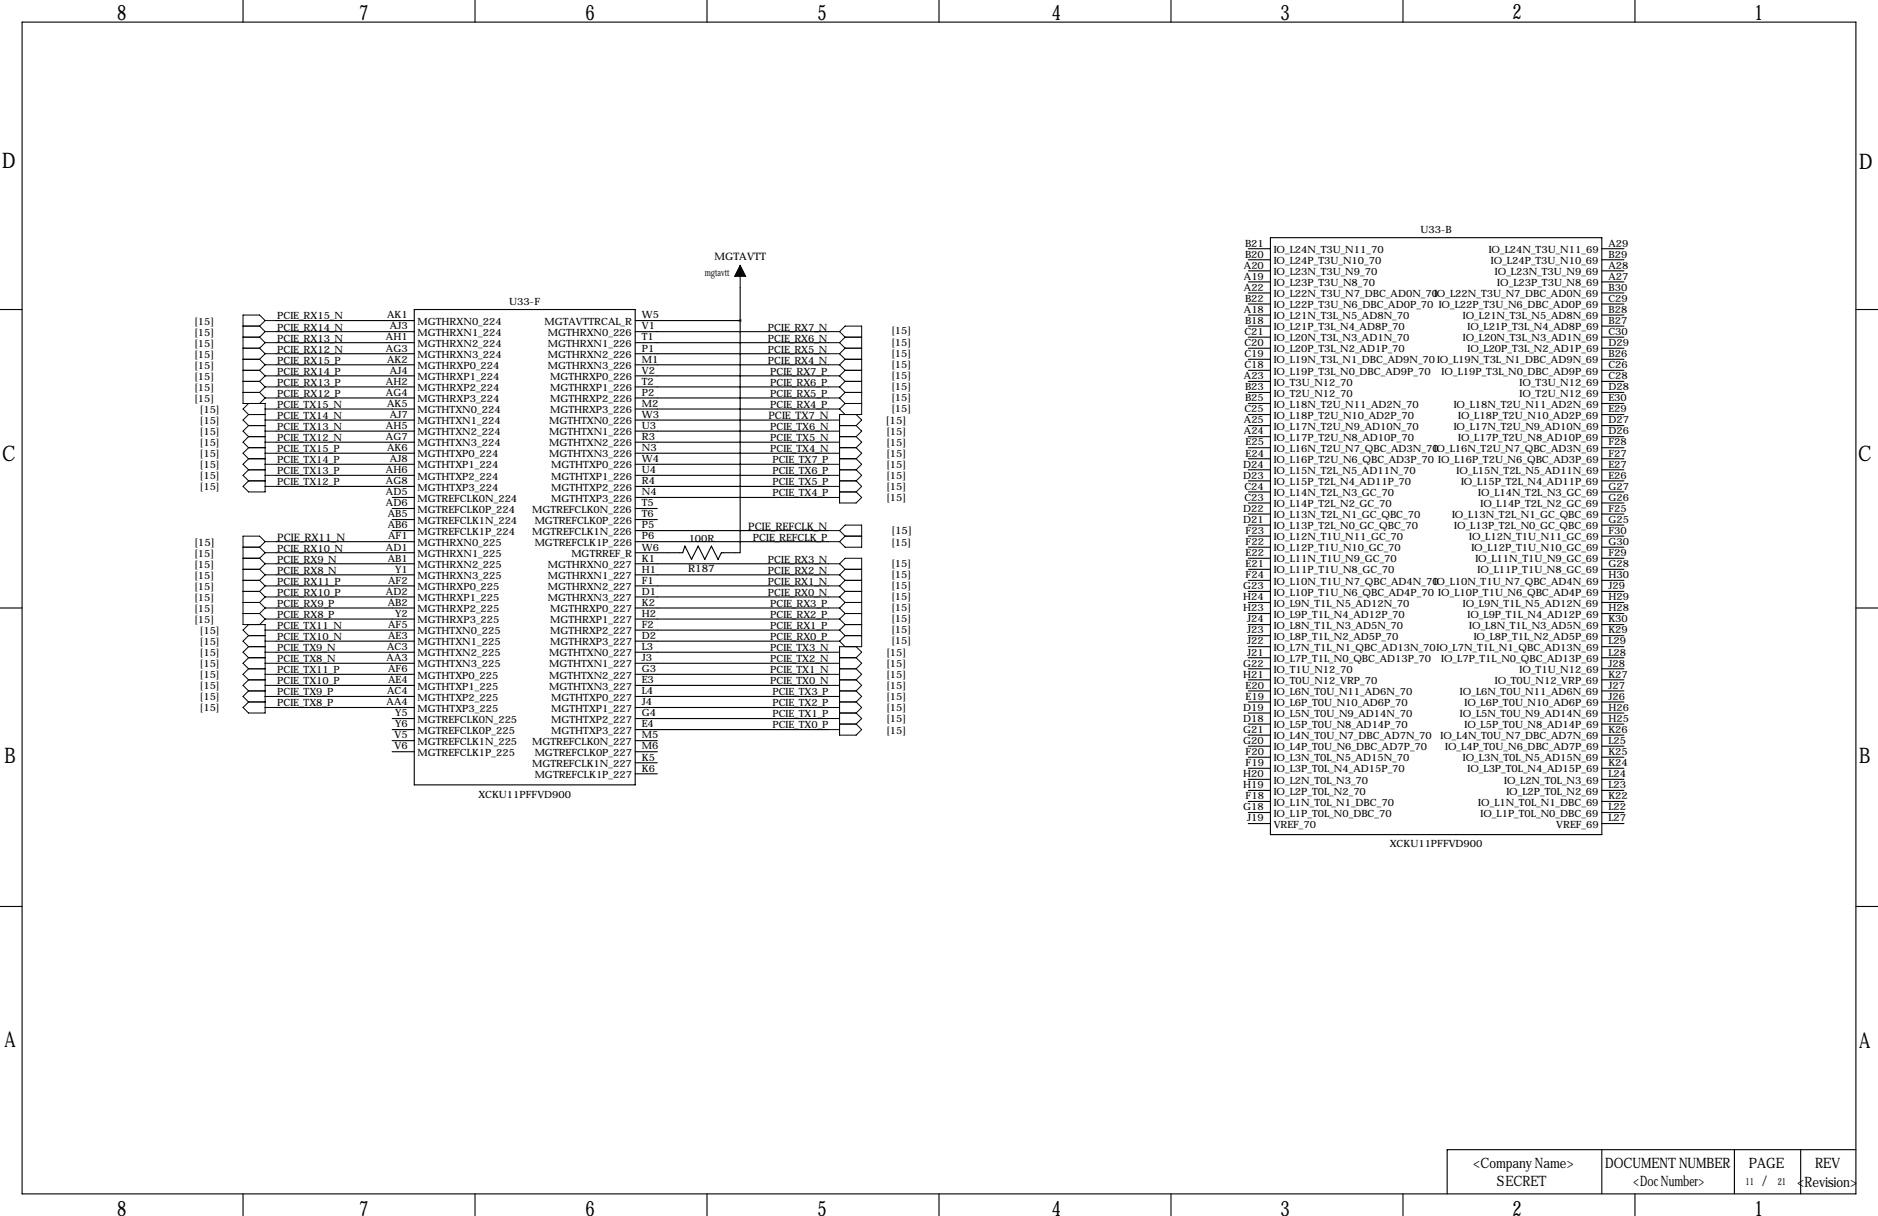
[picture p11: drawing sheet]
<svg xmlns="http://www.w3.org/2000/svg" width="432mm" height="279mm" viewBox="0 0 432 279" stroke-linecap="round" stroke-linejoin="round" font-family="sans-serif">
<defs><g id="words">
<g font-size="4.9">
<text x="26.9" y="4.6">8</text>
<text x="82.5" y="4.6">7</text>
<text x="134.6" y="4.6">6</text>
<text x="188" y="4.6">5</text>
<text x="241.8" y="4.6">4</text>
<text x="294.4" y="4.6">3</text>
<text x="347.7" y="4.3">2</text>
<text x="403.4" y="4.6">1</text>
<text x=".5" y="38.6">D</text>
<text x="427.5" y="38.9">D</text>
<text x=".5" y="105.9">C</text>
<text x="427.2" y="105.9">C</text>
<text x="1" y="175.3">B</text>
<text x="427.5" y="175.3">B</text>
<text x="1" y="240.5">A</text>
<text x="427.5" y="240.8">A</text>
<text x="26.9" y="279.3">8</text>
<text x="82.5" y="279.3">7</text>
<text x="134.6" y="279.3">6</text>
<text x="188" y="279.3">5</text>
<text x="241.8" y="279.3">4</text>
<text x="294.4" y="279.3">3</text>
<text x="347.7" y="279.3">2</text>
<text x="403.4" y="279.3">1</text>
</g>
<g font-size="3.3">
<text x="338.7" y="268.3">&lt;Company Name&gt;</text>
<text x="369.1" y="268.5">DOCUMENT NUMBER</text>
<text x="402.1" y="268.5">PAGE</text>
<text x="417.3" y="268.5">REV</text>
<text x="344.2" y="272.5">SECRET</text>
<text x="375.5" y="272.5">&lt;Doc Number&gt;</text>
<text x="405.1" y="272.5">/</text>
<text x="413.2" y="272.6">&lt;Revision&gt;</text>
</g>
<g font-size="2.4">
<text x="164.3" y="59.7">MGTAVTT</text>
<text x="176.7" y="96.3">PCIE_TX7_N</text>
<text x="203.7" y="97.5">[15]</text>
<text x="44.7" y="125.4">[15]</text>
<text x="63.8" y="124.2">PCIE_RX11_N</text>
<text x="172.1" y="121.7">PCIE_REFCLK_N</text>
<text x="205" y="122.6">[15]</text>
<text x="158.2" y="131.5">R187</text>
</g>
<g font-size="2.3">
<text x="326.6" y="53.6">U33-B</text>
<text x="286.3" y="56.6">B21</text>
<text x="286.3" y="59.2">B20</text>
<text x="292.9" y="58.1">IO_L24N_T3U_N11_70</text>
<text x="342.3" y="58.1">IO_L24N_T3U_N11_69</text>
<text x="369.8" y="56.6">A29</text>
<text x="369.8" y="59.2">B29</text>
<text x="162.1" y="63.5">mgtavtt</text>
<text x="286" y="61.7">A20</text>
<text x="286" y="64.3">A19</text>
<text x="292.9" y="60.6">IO_L24P_T3U_N10_70</text>
<text x="292.9" y="63.2">IO_L23N_T3U_N9_70</text>
<text x="292.9" y="65.7">IO_L23P_T3U_N8_70</text>
<text x="342.8" y="60.6">IO_L24P_T3U_N10_69</text>
<text x="343.7" y="63.2">IO_L23N_T3U_N9_69</text>
<text x="344.3" y="65.7">IO_L23P_T3U_N8_69</text>
<text x="369.8" y="61.7">A28</text>
<text x="369.8" y="64.3">A27</text>
<text x="117.1" y="70.1">U33-F</text>
<text x="286" y="66.8">A22</text>
<text x="286" y="71.9">A18</text>
<text x="286.3" y="69.3">B22</text>
<text x="292.9" y="68.3">IO_L22N_T3U_N7_DBC_AD0N_70IO_L22N_T3U_N7_DBC_AD0N_69</text>
<text x="292.9" y="70.8">IO_L22P_T3U_N6_DBC_AD0P_70 IO_L22P_T3U_N6_DBC_AD0P_69</text>
<text x="369.8" y="66.8">B30</text>
<text x="369.8" y="69.3">C29</text>
<text x="369.8" y="71.9">B28</text>
<text x="44.7" y="74.6">[15]</text>
<text x="44.7" y="77.1">[15]</text>
<text x="63.8" y="73.4">PCIE_RX15_N</text>
<text x="63.8" y="75.9">PCIE_RX14_N</text>
<text x="89" y="73.2">AK1</text>
<text x="89.7" y="75.7">AJ3</text>
<text x="96" y="74.6">MGTHRXN0_224</text>
<text x="96" y="77.2">MGTHRXN1_224</text>
<text x="125.2" y="74.6">MGTAVTTRCAL_R</text>
<text x="125.9" y="77.2">MGTHRXN0_226</text>
<text x="147.6" y="73.2">W5</text>
<text x="147.6" y="75.7">V1</text>
<text x="176.6" y="75.9">PCIE_RX7_N</text>
<text x="205" y="76.8">[15]</text>
<text x="286.1" y="77">C21</text>
<text x="286.3" y="74.4">B18</text>
<text x="292.9" y="73.3">IO_L21N_T3L_N5_AD8N_70</text>
<text x="292.9" y="75.9">IO_L21P_T3L_N4_AD8P_70</text>
<text x="336.3" y="73.3">IO_L21N_T3L_N5_AD8N_69</text>
<text x="337.4" y="75.9">IO_L21P_T3L_N4_AD8P_69</text>
<text x="369.8" y="74.4">B27</text>
<text x="369.8" y="77">C30</text>
<text x="44.7" y="79.6">[15]</text>
<text x="44.7" y="82.2">[15]</text>
<text x="63.8" y="78.5">PCIE_RX13_N</text>
<text x="63.8" y="81">PCIE_RX12_N</text>
<text x="63.8" y="83.6">PCIE_RX15_P</text>
<text x="88.7" y="78.2">AH1</text>
<text x="88.7" y="80.8">AG3</text>
<text x="89" y="83.3">AK2</text>
<text x="96" y="79.7">MGTHRXN2_224</text>
<text x="96" y="82.2">MGTHRXN3_224</text>
<text x="125.9" y="79.7">MGTHRXN1_226</text>
<text x="125.9" y="82.2">MGTHRXN2_226</text>
<text x="147.6" y="78.2">T1</text>
<text x="147.6" y="80.8">P1</text>
<text x="147.6" y="83.3">M1</text>
<text x="176.6" y="78.5">PCIE_RX6_N</text>
<text x="176.6" y="81">PCIE_RX5_N</text>
<text x="176.6" y="83.6">PCIE_RX4_N</text>
<text x="205" y="79.4">[15]</text>
<text x="205" y="81.9">[15]</text>
<text x="286.1" y="79.5">C20</text>
<text x="286.1" y="82">C19</text>
<text x="292.9" y="78.4">IO_L20N_T3L_N3_AD1N_70</text>
<text x="292.9" y="81">IO_L20P_T3L_N2_AD1P_70</text>
<text x="292.9" y="83.5">IO_L19N_T3L_N1_DBC_AD9N_70IO_L19N_T3L_N1_DBC_AD9N_69</text>
<text x="336.3" y="78.4">IO_L20N_T3L_N3_AD1N_69</text>
<text x="337.4" y="81">IO_L20P_T3L_N2_AD1P_69</text>
<text x="369.8" y="79.5">D29</text>
<text x="369.8" y="82">B26</text>
<text x="44.7" y="84.7">[15]</text>
<text x="44.7" y="87.3">[15]</text>
<text x="44.7" y="89.8">[15]</text>
<text x="63.8" y="86.1">PCIE_RX14_P</text>
<text x="63.8" y="88.6">PCIE_RX13_P</text>
<text x="88.7" y="88.4">AH2</text>
<text x="89.7" y="85.9">AJ4</text>
<text x="96" y="84.8">MGTHRXP0_224</text>
<text x="96" y="87.3">MGTHRXP1_224</text>
<text x="96" y="89.9">MGTHRXP2_224</text>
<text x="125.9" y="84.8">MGTHRXN3_226</text>
<text x="126.5" y="87.3">MGTHRXP0_226</text>
<text x="126.5" y="89.9">MGTHRXP1_226</text>
<text x="147.6" y="85.9">V2</text>
<text x="147.6" y="88.4">T2</text>
<text x="177.1" y="86.1">PCIE_RX7_P</text>
<text x="177.1" y="88.6">PCIE_RX6_P</text>
<text x="205" y="84.5">[15]</text>
<text x="205" y="87">[15]</text>
<text x="205" y="89.5">[15]</text>
<text x="286" y="87.1">A23</text>
<text x="286.1" y="84.6">C18</text>
<text x="286.3" y="89.7">B23</text>
<text x="292.9" y="86">IO_L19P_T3L_N0_DBC_AD9P_70</text>
<text x="292.9" y="88.6">IO_T3U_N12_70</text>
<text x="331.5" y="86">IO_L19P_T3L_N0_DBC_AD9P_69</text>
<text x="349.4" y="88.6">IO_T3U_N12_69</text>
<text x="369.8" y="84.6">C26</text>
<text x="369.8" y="87.1">C28</text>
<text x="369.8" y="89.7">D28</text>
<text x="44.7" y="92.3">[15]</text>
<text x="46" y="94.9">[15]</text>
<text x="63.8" y="93.7">PCIE_TX15_N</text>
<text x="63.8" y="91.2">PCIE_RX12_P</text>
<text x="88.7" y="90.9">AG4</text>
<text x="89" y="93.5">AK5</text>
<text x="96" y="92.4">MGTHRXP3_224</text>
<text x="96" y="94.9">MGTHTXN0_224</text>
<text x="126.5" y="92.4">MGTHRXP2_226</text>
<text x="126.5" y="94.9">MGTHRXP3_226</text>
<text x="147.6" y="90.9">P2</text>
<text x="147.6" y="93.5">M2</text>
<text x="177.1" y="91.2">PCIE_RX5_P</text>
<text x="177.1" y="93.7">PCIE_RX4_P</text>
<text x="205" y="92.1">[15]</text>
<text x="205" y="94.6">[15]</text>
<text x="286.1" y="94.7">C25</text>
<text x="286.3" y="92.2">B25</text>
<text x="292.9" y="91.1">IO_T2U_N12_70</text>
<text x="292.9" y="93.7">IO_L18N_T2U_N11_AD2N_70</text>
<text x="334.3" y="93.7">IO_L18N_T2U_N11_AD2N_69</text>
<text x="349.4" y="91.1">IO_T2U_N12_69</text>
<text x="369.8" y="92.2">E30</text>
<text x="369.8" y="94.7">E29</text>
<text x="46" y="97.4">[15]</text>
<text x="46" y="100">[15]</text>
<text x="63.8" y="96.3">PCIE_TX14_N</text>
<text x="63.8" y="98.8">PCIE_TX13_N</text>
<text x="63.8" y="101.3">PCIE_TX12_N</text>
<text x="88.7" y="98.6">AH5</text>
<text x="88.7" y="101.1">AG7</text>
<text x="89.7" y="96">AJ7</text>
<text x="96" y="97.5">MGTHTXN1_224</text>
<text x="96" y="100">MGTHTXN2_224</text>
<text x="126.2" y="97.5">MGTHTXN0_226</text>
<text x="126.2" y="100">MGTHTXN1_226</text>
<text x="147.6" y="96">W3</text>
<text x="147.6" y="98.6">U3</text>
<text x="147.6" y="101.1">R3</text>
<text x="177.1" y="98.8">PCIE_TX6_N</text>
<text x="177.1" y="101.3">PCIE_TX5_N</text>
<text x="203.8" y="100">[15]</text>
<text x="286" y="97.3">A25</text>
<text x="286" y="99.8">A24</text>
<text x="292.9" y="96.2">IO_L18P_T2U_N10_AD2P_70</text>
<text x="292.9" y="98.7">IO_L17N_T2U_N9_AD10N_70</text>
<text x="292.9" y="101.3">IO_L17P_T2U_N8_AD10P_70</text>
<text x="334.3" y="98.7">IO_L17N_T2U_N9_AD10N_69</text>
<text x="335.3" y="96.2">IO_L18P_T2U_N10_AD2P_69</text>
<text x="335.3" y="101.3">IO_L17P_T2U_N8_AD10P_69</text>
<text x="369.8" y="97.3">D27</text>
<text x="369.8" y="99.8">D26</text>
<text x="46" y="102.5">[15]</text>
<text x="46" y="105">[15]</text>
<text x="46" y="107.6">[15]</text>
<text x="63.8" y="103.9">PCIE_TX15_P</text>
<text x="63.8" y="106.4">PCIE_TX14_P</text>
<text x="89" y="103.6">AK6</text>
<text x="89.7" y="106.2">AJ8</text>
<text x="96" y="102.6">MGTHTXN3_224</text>
<text x="96" y="105.1">MGTHTXP0_224</text>
<text x="96" y="107.6">MGTHTXP1_224</text>
<text x="126.2" y="102.6">MGTHTXN2_226</text>
<text x="126.2" y="105.1">MGTHTXN3_226</text>
<text x="126.7" y="107.6">MGTHTXP0_226</text>
<text x="147.6" y="103.6">N3</text>
<text x="147.6" y="106.2">W4</text>
<text x="177.1" y="103.9">PCIE_TX4_N</text>
<text x="177.6" y="106.4">PCIE_TX7_P</text>
<text x="203.8" y="102.5">[15]</text>
<text x="203.8" y="105">[15]</text>
<text x="203.8" y="107.6">[15]</text>
<text x="285.9" y="107.4">D24</text>
<text x="286.4" y="102.4">E25</text>
<text x="286.4" y="104.9">E24</text>
<text x="292.9" y="103.8">IO_L16N_T2U_N7_QBC_AD3N_70</text>
<text x="292.9" y="106.4">IO_L16P_T2U_N6_QBC_AD3P_70 IO_L16P_T2U_N6_QBC_AD3P_69</text>
<text x="329.6" y="103.8">IO_L16N_T2U_N7_QBC_AD3N_69</text>
<text x="369.8" y="102.4">F28</text>
<text x="369.8" y="104.9">F27</text>
<text x="369.8" y="107.4">E27</text>
<text x="46" y="110.1">[15]</text>
<text x="46" y="112.7">[15]</text>
<text x="63.8" y="109">PCIE_TX13_P</text>
<text x="63.8" y="111.5">PCIE_TX12_P</text>
<text x="88.7" y="108.7">AH6</text>
<text x="88.7" y="111.3">AG8</text>
<text x="88.7" y="113.8">AD5</text>
<text x="96" y="110.2">MGTHTXP2_224</text>
<text x="96" y="112.7">MGTHTXP3_224</text>
<text x="126.7" y="110.2">MGTHTXP1_226</text>
<text x="126.7" y="112.7">MGTHTXP2_226</text>
<text x="147.6" y="108.7">U4</text>
<text x="147.6" y="111.3">R4</text>
<text x="147.6" y="113.8">N4</text>
<text x="177.6" y="109">PCIE_TX6_P</text>
<text x="177.6" y="111.5">PCIE_TX5_P</text>
<text x="203.8" y="110.1">[15]</text>
<text x="203.8" y="112.7">[15]</text>
<text x="285.9" y="110">D23</text>
<text x="286.1" y="112.5">C24</text>
<text x="292.9" y="108.9">IO_L15N_T2L_N5_AD11N_70</text>
<text x="292.9" y="111.4">IO_L15P_T2L_N4_AD11P_70</text>
<text x="292.9" y="114">IO_L14N_T2L_N3_GC_70</text>
<text x="334.9" y="108.9">IO_L15N_T2L_N5_AD11N_69</text>
<text x="335.9" y="111.4">IO_L15P_T2L_N4_AD11P_69</text>
<text x="339.9" y="114">IO_L14N_T2L_N3_GC_69</text>
<text x="369.8" y="110">E26</text>
<text x="369.8" y="112.5">G27</text>
<text x="88.7" y="116.3">AD6</text>
<text x="89.2" y="118.9">AB5</text>
<text x="96" y="115.3">MGTREFCLK0N_224</text>
<text x="96" y="117.8">MGTREFCLK0P_224</text>
<text x="122.4" y="117.8">MGTREFCLK0N_226</text>
<text x="126.7" y="115.3">MGTHTXP3_226</text>
<text x="147.6" y="116.3">T5</text>
<text x="147.6" y="118.9">T6</text>
<text x="177.6" y="114">PCIE_TX4_P</text>
<text x="203.8" y="115.2">[15]</text>
<text x="285.9" y="117.6">D22</text>
<text x="286.1" y="115.1">C23</text>
<text x="292.9" y="116.5">IO_L14P_T2L_N2_GC_70</text>
<text x="292.9" y="119.1">IO_L13N_T2L_N1_GC_QBC_70</text>
<text x="333.9" y="119.1">IO_L13N_T2L_N1_GC_QBC_69</text>
<text x="340.4" y="116.5">IO_L14P_T2L_N2_GC_69</text>
<text x="369.8" y="115.1">G26</text>
<text x="369.8" y="117.6">F25</text>
<text x="89.2" y="121.4">AB6</text>
<text x="89.3" y="124">AF1</text>
<text x="96" y="120.3">MGTREFCLK1N_224</text>
<text x="96" y="122.9">MGTREFCLK1P_224</text>
<text x="96" y="125.4">MGTHRXN0_225</text>
<text x="122.4" y="122.9">MGTREFCLK1N_226</text>
<text x="122.9" y="120.3">MGTREFCLK0P_226</text>
<text x="122.9" y="125.4">MGTREFCLK1P_226</text>
<text x="147.6" y="121.4">P5</text>
<text x="147.6" y="124">P6</text>
<text x="158.3" y="124.5">100R</text>
<text x="173.1" y="124.2">PCIE_REFCLK_P</text>
<text x="205" y="125.4">[15]</text>
<text x="285.9" y="120.1">D21</text>
<text x="286.4" y="122.7">F23</text>
<text x="286.4" y="125.2">F22</text>
<text x="292.9" y="121.6">IO_L13P_T2L_N0_GC_QBC_70</text>
<text x="292.9" y="124.1">IO_L12N_T1U_N11_GC_70</text>
<text x="334.4" y="121.6">IO_L13P_T2L_N0_GC_QBC_69</text>
<text x="337.8" y="124.1">IO_L12N_T1U_N11_GC_69</text>
<text x="369.8" y="120.1">G25</text>
<text x="369.8" y="122.7">F30</text>
<text x="369.8" y="125.2">G30</text>
<text x="44.7" y="127.9">[15]</text>
<text x="44.7" y="130.4">[15]</text>
<text x="63.8" y="126.7">PCIE_RX10_N</text>
<text x="63.8" y="129.3">PCIE_RX9_N</text>
<text x="63.8" y="131.8">PCIE_RX8_N</text>
<text x="88.7" y="126.5">AD1</text>
<text x="89.2" y="129">AB1</text>
<text x="90.8" y="131.6">Y1</text>
<text x="96" y="128">MGTHRXN1_225</text>
<text x="96" y="130.5">MGTHRXN2_225</text>
<text x="125.9" y="130.5">MGTHRXN0_227</text>
<text x="131.4" y="128">MGTRREF_R</text>
<text x="147.6" y="126.5">W6</text>
<text x="147.6" y="129">K1</text>
<text x="147.6" y="131.6">H1</text>
<text x="176.6" y="129.3">PCIE_RX3_N</text>
<text x="176.6" y="131.8">PCIE_RX2_N</text>
<text x="205" y="130.2">[15]</text>
<text x="286.4" y="127.8">E22</text>
<text x="286.4" y="130.3">E21</text>
<text x="292.9" y="126.7">IO_L12P_T1U_N10_GC_70</text>
<text x="292.9" y="129.2">IO_L11N_T1U_N9_GC_70</text>
<text x="292.9" y="131.8">IO_L11P_T1U_N8_GC_70</text>
<text x="338.3" y="126.7">IO_L12P_T1U_N10_GC_69</text>
<text x="339.2" y="129.2">IO_L11N_T1U_N9_GC_69</text>
<text x="339.8" y="131.8">IO_L11P_T1U_N8_GC_69</text>
<text x="369.8" y="127.8">F29</text>
<text x="369.8" y="130.3">G28</text>
<text x="44.7" y="133">[15]</text>
<text x="44.7" y="135.5">[15]</text>
<text x="63.8" y="134.4">PCIE_RX11_P</text>
<text x="63.8" y="136.9">PCIE_RX10_P</text>
<text x="88.7" y="136.7">AD2</text>
<text x="89.3" y="134.1">AF2</text>
<text x="96" y="133">MGTHRXN3_225</text>
<text x="96" y="135.6">MGTHRXP0_225</text>
<text x="125.9" y="133">MGTHRXN1_227</text>
<text x="125.9" y="135.6">MGTHRXN2_227</text>
<text x="147.6" y="134.1">F1</text>
<text x="147.6" y="136.7">D1</text>
<text x="176.6" y="134.4">PCIE_RX1_N</text>
<text x="176.6" y="136.9">PCIE_RX0_N</text>
<text x="205" y="132.7">[15]</text>
<text x="205" y="135.3">[15]</text>
<text x="205" y="137.8">[15]</text>
<text x="285.9" y="135.4">G23</text>
<text x="285.9" y="137.9">H24</text>
<text x="286.4" y="132.8">F24</text>
<text x="292.9" y="134.3">IO_L10N_T1U_N7_QBC_AD4N_70</text>
<text x="292.9" y="136.8">IO_L10P_T1U_N6_QBC_AD4P_70 IO_L10P_T1U_N6_QBC_AD4P_69</text>
<text x="329.6" y="134.3">IO_L10N_T1U_N7_QBC_AD4N_69</text>
<text x="369.8" y="132.8">H30</text>
<text x="369.8" y="135.4">J29</text>
<text x="369.8" y="137.9">H29</text>
<text x="44.7" y="138.1">[15]</text>
<text x="44.7" y="140.6">[15]</text>
<text x="44.7" y="143.1">[15]</text>
<text x="63.8" y="139.4">PCIE_RX9_P</text>
<text x="63.8" y="142">PCIE_RX8_P</text>
<text x="89.2" y="139.2">AB2</text>
<text x="90.8" y="141.7">Y2</text>
<text x="96" y="138.1">MGTHRXP1_225</text>
<text x="96" y="140.7">MGTHRXP2_225</text>
<text x="96" y="143.2">MGTHRXP3_225</text>
<text x="125.9" y="138.1">MGTHRXN3_227</text>
<text x="126.5" y="140.7">MGTHRXP0_227</text>
<text x="126.5" y="143.2">MGTHRXP1_227</text>
<text x="147.6" y="139.2">K2</text>
<text x="147.6" y="141.7">H2</text>
<text x="177.1" y="139.4">PCIE_RX3_P</text>
<text x="177.1" y="142">PCIE_RX2_P</text>
<text x="205" y="140.3">[15]</text>
<text x="205" y="142.9">[15]</text>
<text x="285.9" y="140.5">H23</text>
<text x="286.8" y="143">J24</text>
<text x="292.9" y="139.4">IO_L9N_T1L_N5_AD12N_70</text>
<text x="292.9" y="141.9">IO_L9P_T1L_N4_AD12P_70</text>
<text x="336.3" y="139.4">IO_L9N_T1L_N5_AD12N_69</text>
<text x="337.4" y="141.9">IO_L9P_T1L_N4_AD12P_69</text>
<text x="369.8" y="140.5">H28</text>
<text x="369.8" y="143">K30</text>
<text x="46" y="145.7">[15]</text>
<text x="46" y="148.2">[15]</text>
<text x="63.8" y="144.5">PCIE_TX11_N</text>
<text x="63.8" y="147.1">PCIE_TX10_N</text>
<text x="63.8" y="149.6">PCIE_TX9_N</text>
<text x="89" y="149.4">AC3</text>
<text x="89.3" y="144.3">AF5</text>
<text x="89.3" y="146.8">AE3</text>
<text x="96" y="145.7">MGTHTXN0_225</text>
<text x="96" y="148.3">MGTHTXN1_225</text>
<text x="126.5" y="145.7">MGTHRXP2_227</text>
<text x="126.5" y="148.3">MGTHRXP3_227</text>
<text x="147.6" y="144.3">F2</text>
<text x="147.6" y="146.8">D2</text>
<text x="147.6" y="149.4">L3</text>
<text x="177.1" y="144.5">PCIE_RX1_P</text>
<text x="177.1" y="147.1">PCIE_RX0_P</text>
<text x="177.1" y="149.6">PCIE_TX3_N</text>
<text x="205" y="145.4">[15]</text>
<text x="205" y="148">[15]</text>
<text x="286.8" y="145.5">J23</text>
<text x="286.8" y="148.1">J22</text>
<text x="292.9" y="144.5">IO_L8N_T1L_N3_AD5N_70</text>
<text x="292.9" y="147">IO_L8P_T1L_N2_AD5P_70</text>
<text x="292.9" y="149.5">IO_L7N_T1L_N1_QBC_AD13N_70IO_L7N_T1L_N1_QBC_AD13N_69</text>
<text x="337.8" y="144.5">IO_L8N_T1L_N3_AD5N_69</text>
<text x="338.8" y="147">IO_L8P_T1L_N2_AD5P_69</text>
<text x="369.8" y="145.5">K29</text>
<text x="369.8" y="148.1">L29</text>
<text x="46" y="150.8">[15]</text>
<text x="46" y="153.3">[15]</text>
<text x="46" y="155.8">[15]</text>
<text x="63.8" y="152.1">PCIE_TX8_N</text>
<text x="63.8" y="154.7">PCIE_TX11_P</text>
<text x="88.9" y="151.9">AA3</text>
<text x="89.3" y="154.4">AF6</text>
<text x="96" y="150.8">MGTHTXN2_225</text>
<text x="96" y="153.4">MGTHTXN3_225</text>
<text x="96" y="155.9">MGTHTXP0_225</text>
<text x="126.2" y="150.8">MGTHTXN0_227</text>
<text x="126.2" y="153.4">MGTHTXN1_227</text>
<text x="126.2" y="155.9">MGTHTXN2_227</text>
<text x="147.6" y="151.9">J3</text>
<text x="147.6" y="154.4">G3</text>
<text x="177.1" y="152.1">PCIE_TX2_N</text>
<text x="177.1" y="154.7">PCIE_TX1_N</text>
<text x="203.8" y="150.8">[15]</text>
<text x="203.8" y="153.3">[15]</text>
<text x="203.8" y="155.8">[15]</text>
<text x="285.9" y="153.2">G22</text>
<text x="285.9" y="155.7">H21</text>
<text x="286.8" y="150.6">J21</text>
<text x="292.9" y="152.1">IO_L7P_T1L_N0_QBC_AD13P_70</text>
<text x="292.9" y="154.6">IO_T1U_N12_70</text>
<text x="331.4" y="152.1">IO_L7P_T1L_N0_QBC_AD13P_69</text>
<text x="349.4" y="154.6">IO_T1U_N12_69</text>
<text x="369.8" y="150.6">L28</text>
<text x="369.8" y="153.2">J28</text>
<text x="369.8" y="155.7">K27</text>
<text x="46" y="158.4">[15]</text>
<text x="46" y="160.9">[15]</text>
<text x="63.8" y="157.2">PCIE_TX10_P</text>
<text x="63.8" y="159.8">PCIE_TX9_P</text>
<text x="89" y="159.5">AC4</text>
<text x="89.3" y="157">AE4</text>
<text x="96" y="158.4">MGTHTXP1_225</text>
<text x="96" y="161">MGTHTXP2_225</text>
<text x="126.2" y="158.4">MGTHTXN3_227</text>
<text x="126.7" y="161">MGTHTXP0_227</text>
<text x="147.6" y="157">E3</text>
<text x="147.6" y="159.5">L4</text>
<text x="177.1" y="157.2">PCIE_TX0_N</text>
<text x="177.6" y="159.8">PCIE_TX3_P</text>
<text x="203.8" y="158.4">[15]</text>
<text x="203.8" y="160.9">[15]</text>
<text x="286.4" y="158.2">E20</text>
<text x="286.4" y="160.8">E19</text>
<text x="292.9" y="157.2">IO_T0U_N12_VRP_70</text>
<text x="292.9" y="159.7">IO_L6N_T0U_N11_AD6N_70</text>
<text x="335.7" y="159.7">IO_L6N_T0U_N11_AD6N_69</text>
<text x="343.7" y="157.2">IO_T0U_N12_VRP_69</text>
<text x="369.8" y="158.2">J27</text>
<text x="369.8" y="160.8">J26</text>
<text x="46" y="163.5">[15]</text>
<text x="63.8" y="162.3">PCIE_TX8_P</text>
<text x="88.9" y="162.1">AA4</text>
<text x="90.8" y="164.6">Y5</text>
<text x="90.8" y="167.1">Y6</text>
<text x="96" y="163.5">MGTHTXP3_225</text>
<text x="96" y="166.1">MGTREFCLK0N_225</text>
<text x="126.7" y="163.5">MGTHTXP1_227</text>
<text x="126.7" y="166.1">MGTHTXP2_227</text>
<text x="147.6" y="162.1">J4</text>
<text x="147.6" y="164.6">G4</text>
<text x="147.6" y="167.1">E4</text>
<text x="177.6" y="162.3">PCIE_TX2_P</text>
<text x="177.6" y="164.8">PCIE_TX1_P</text>
<text x="177.6" y="167.4">PCIE_TX0_P</text>
<text x="203.8" y="163.5">[15]</text>
<text x="203.8" y="166">[15]</text>
<text x="285.9" y="163.3">D19</text>
<text x="285.9" y="165.9">D18</text>
<text x="292.9" y="162.2">IO_L6P_T0U_N10_AD6P_70</text>
<text x="292.9" y="164.8">IO_L5N_T0U_N9_AD14N_70</text>
<text x="292.9" y="167.3">IO_L5P_T0U_N8_AD14P_70</text>
<text x="335.7" y="164.8">IO_L5N_T0U_N9_AD14N_69</text>
<text x="336.8" y="162.2">IO_L6P_T0U_N10_AD6P_69</text>
<text x="336.8" y="167.3">IO_L5P_T0U_N8_AD14P_69</text>
<text x="369.8" y="163.3">H26</text>
<text x="369.8" y="165.9">H25</text>
<text x="90.7" y="169.7">V5</text>
<text x="90.7" y="172.2">V6</text>
<text x="96" y="168.6">MGTREFCLK0P_225</text>
<text x="96" y="171.1">MGTREFCLK1N_225</text>
<text x="96" y="173.7">MGTREFCLK1P_225</text>
<text x="122.4" y="171.1">MGTREFCLK0N_227</text>
<text x="122.9" y="173.7">MGTREFCLK0P_227</text>
<text x="126.7" y="168.6">MGTHTXP3_227</text>
<text x="147.6" y="169.7">M5</text>
<text x="147.6" y="172.2">M6</text>
<text x="203.8" y="168.5">[15]</text>
<text x="285.9" y="168.4">G21</text>
<text x="285.9" y="170.9">G20</text>
<text x="286.4" y="173.5">F20</text>
<text x="292.9" y="169.9">IO_L4N_T0U_N7_DBC_AD7N_70</text>
<text x="292.9" y="172.4">IO_L4P_T0U_N6_DBC_AD7P_70</text>
<text x="331.2" y="169.9">IO_L4N_T0U_N7_DBC_AD7N_69</text>
<text x="332.3" y="172.4">IO_L4P_T0U_N6_DBC_AD7P_69</text>
<text x="369.8" y="168.4">K26</text>
<text x="369.8" y="170.9">L25</text>
<text x="369.8" y="173.5">K25</text>
<text x="122.4" y="176.2">MGTREFCLK1N_227</text>
<text x="122.9" y="178.8">MGTREFCLK1P_227</text>
<text x="147.6" y="174.8">K5</text>
<text x="147.6" y="177.3">K6</text>
<text x="285.9" y="178.6">H20</text>
<text x="286.4" y="176">F19</text>
<text x="292.9" y="174.9">IO_L3N_T0L_N5_AD15N_70</text>
<text x="292.9" y="177.5">IO_L3P_T0L_N4_AD15P_70</text>
<text x="336.3" y="174.9">IO_L3N_T0L_N5_AD15N_69</text>
<text x="337.4" y="177.5">IO_L3P_T0L_N4_AD15P_69</text>
<text x="369.8" y="176">K24</text>
<text x="369.8" y="178.6">L24</text>
<text x="110" y="183.3">XCKU11PFFVD900</text>
<text x="285.9" y="181.1">H19</text>
<text x="286.4" y="183.6">F18</text>
<text x="292.9" y="180">IO_L2N_T0L_N3_70</text>
<text x="292.9" y="182.6">IO_L2P_T0L_N2_70</text>
<text x="292.9" y="185.1">IO_L1N_T0L_N1_DBC_70</text>
<text x="339.9" y="185.1">IO_L1N_T0L_N1_DBC_69</text>
<text x="345.8" y="180">IO_L2N_T0L_N3_69</text>
<text x="346.4" y="182.6">IO_L2P_T0L_N2_69</text>
<text x="369.8" y="181.1">L23</text>
<text x="369.8" y="183.6">K22</text>
<text x="285.9" y="186.2">G18</text>
<text x="286.8" y="188.7">J19</text>
<text x="292.9" y="187.6">IO_L1P_T0L_N0_DBC_70</text>
<text x="292.9" y="190.2">VREF_70</text>
<text x="340.4" y="187.6">IO_L1P_T0L_N0_DBC_69</text>
<text x="357.8" y="190.2">VREF_69</text>
<text x="369.8" y="186.2">L22</text>
<text x="369.8" y="188.7">L27</text>
<text x="319.5" y="194.7">XCKU11PFFVD900</text>
<text x="401.4" y="272.2">11</text>
<text x="408.7" y="272.2">21</text>
</g>
</g></defs>
<g fill="none" stroke="#000" stroke-width=".25">
<path d="M5.1 5.1h421.6v269.2h-421.6zM55.9 0v5.1M109.2 0v5.1M162.6 0v5.1M215.9 0v5.1M269.2 0v5.1M322.6 0v5.1M375.9 0v5.1M287 57.2h5.1M287 59.7h5.1M292.1 54.6h76.2v137.2h-76.2zM368.3 57.2h5.1"/>
<path d="M368.3 59.7h5.1M0 71.1h5.1M63.5 73.7h31.7M63.5 76.2h31.7M63.5 78.7h31.7M95.2 71.1h50.8v109.2h-50.8zM146 73.7h24.2M146 76.2h44.5M146 78.7h44.5M170.2 73.7v53.3h-4.3l-.8 1.5-1.5-3-1.5 3-1.6-3-1.5 3-1.5-3-.5 1.5h-11M170.2 66v7.7M287 62.2h5.1"/>
<path d="M287 64.8h5.1M287 67.3h5.1M287 69.8h5.1M287 72.4h5.1M287 74.9h5.1M287 77.5h5.1M368.3 62.2h5.1M368.3 64.8h5.1M368.3 67.3h5.1M368.3 69.8h5.1M368.3 72.4h5.1M368.3 74.9h5.1"/>
<path d="M368.3 77.5h5.1M426.7 71.1h5.1M63.5 81.3h31.7M63.5 83.8h31.7M63.5 86.4h31.7M63.5 88.9h31.7M63.5 91.4h31.7M63.5 94h31.7M63.5 96.5h31.7M63.5 99.1h31.7M146 81.3h44.5M146 83.8h44.5"/>
<path d="M146 86.4h44.5M146 88.9h44.5M146 91.4h44.5M146 94h44.5M146 96.5h44.5M146 99.1h44.5M287 80h5.1M287 82.5h5.1M287 85.1h5.1M287 87.6h5.1M287 90.2h5.1M287 92.7h5.1"/>
<path d="M287 95.2h5.1M287 97.8h5.1M368.3 80h5.1M368.3 82.5h5.1M368.3 85.1h5.1M368.3 87.6h5.1M368.3 90.2h5.1M368.3 92.7h5.1M368.3 95.2h5.1M368.3 97.8h5.1M63.5 101.6h31.7M63.5 104.1h31.7"/>
<path d="M63.5 106.7h31.7M63.5 109.2h31.7M63.5 111.8h31.7M90.2 114.3h5M90.2 116.8h5M90.2 119.4h5M146 101.6h44.5M146 104.1h44.5M146 106.7h44.5M146 109.2h44.5M146 111.8h44.5M146 114.3h44.5"/>
<path d="M146 116.8h5.1M146 119.4h5.1M287 100.3h5.1M287 102.9h5.1M287 105.4h5.1M287 107.9h5.1M287 110.5h5.1M287 113h5.1M287 115.6h5.1M287 118.1h5.1M368.3 100.3h5.1M368.3 102.9h5.1"/>
<path d="M368.3 105.4h5.1M368.3 107.9h5.1M368.3 110.5h5.1M368.3 113h5.1M368.3 115.6h5.1M368.3 118.1h5.1M0 139.7h5.1M63.5 139.7h31.7M63.5 124.5h31.7M63.5 127h31.7M63.5 129.5h31.7M63.5 132.1h31.7"/>
<path d="M63.5 134.6h31.7M63.5 137.2h31.7M90.2 121.9h5M146 139.7h44.5M146 121.9h44.5M146 124.5h44.5M146 129.5h44.5M146 132.1h44.5M146 134.6h44.5M146 137.2h44.5M287 120.7h5.1M287 123.2h5.1"/>
<path d="M287 125.7h5.1M287 128.3h5.1M287 130.8h5.1M287 133.3h5.1M287 135.9h5.1M287 138.4h5.1M368.3 120.7h5.1M368.3 123.2h5.1M368.3 125.7h5.1M368.3 128.3h5.1M368.3 130.8h5.1M368.3 133.3h5.1"/>
<path d="M368.3 135.9h5.1M368.3 138.4h5.1M426.7 139.7h5.1M63.5 142.2h31.7M63.5 144.8h31.7M63.5 147.3h31.7M63.5 149.9h31.7M63.5 152.4h31.7M63.5 154.9h31.7M63.5 157.5h31.7M146 142.2h44.5M146 144.8h44.5"/>
<path d="M146 147.3h44.5M146 149.9h44.5M146 152.4h44.5M146 154.9h44.5M146 157.5h44.5M287 141h5.1M287 143.5h5.1M287 146h5.1M287 148.6h5.1M287 151.1h5.1M287 153.7h5.1M287 156.2h5.1"/>
<path d="M287 158.8h5.1M368.3 141h5.1M368.3 143.5h5.1M368.3 146h5.1M368.3 148.6h5.1M368.3 151.1h5.1M368.3 153.7h5.1M368.3 156.2h5.1M368.3 158.8h5.1M63.5 160h31.7M63.5 162.6h31.7M90.2 165.1h5"/>
<path d="M90.2 167.6h5M90.2 170.2h5M90.2 172.7h5M146 160h44.5M146 162.6h44.5M146 165.1h44.5M146 167.6h44.5M146 170.2h5.1M146 172.7h5.1M146 175.3h5.1M146 177.8h5.1M287 161.3h5.1"/>
<path d="M287 163.8h5.1M287 166.4h5.1M287 168.9h5.1M287 171.4h5.1M287 174h5.1M287 176.5h5.1M287 179.1h5.1M368.3 161.3h5.1M368.3 163.8h5.1M368.3 166.4h5.1M368.3 168.9h5.1M368.3 171.4h5.1"/>
<path d="M368.3 174h5.1M368.3 176.5h5.1M368.3 179.1h5.1M287 181.6h5.1M287 184.1h5.1M287 186.7h5.1M287 189.2h5.1M368.3 181.6h5.1M368.3 184.1h5.1M368.3 186.7h5.1M368.3 189.2h5.1M0 208.3h5.1"/>
<path d="M426.7 208.3h5.1M55.9 274.3v5.1M109.2 274.3v5.1M162.6 274.3v5.1M215.9 274.3v5.1M269.2 274.3v5.1M322.6 274.3v5.1M368.3 264.2v10.1M375.9 274.3v5.1M398.8 264.2v10.1M414 264.2v10.1M426.7 264.2h-94v10.1"/>
</g>
<g fill="none" stroke="#000" stroke-width=".23">
<path d="M55.9 74.9h3.8M55.9 77.5h3.8M59.7 74.9l1.3 1.3M59.7 77.5l1.3 1.2M61 76.2h2.5M61 78.7h2.5M61 73.7l-1.3-1.3h-3.8v20.3h5.1v20.3h-3.9l-1.2-1.2 1.2-1.3M61 73.7h2.5M61 73.7l-1.3 1.2M61 76.2l-1.3 1.3M61 78.7l-1.3 1.3M170.2 61v5"/>
<path d="M190.5 76.2h2.5M190.5 78.7h2.5M193 76.2l1.3-1.3h3.8v20.3h-5.1v20.4h3.8l1.3-1.3-1.3-1.3M193 76.2l1.3 1.3M193 78.7l1.3 1.3M194.3 77.5h3.8M194.3 77.5l-1.3 1.2M55.9 80h3.8M55.9 82.5h3.8M55.9 85.1h3.8M55.9 87.6h3.8M55.9 90.2h3.8"/>
<path d="M57.1 95.2h3.9M57.1 92.7l-1.2 1.3 1.2 1.2M57.1 95.2l-1.2 1.3 1.2 1.3M57.1 97.8h3.9M57.1 97.8l-1.2 1.3 1.2 1.2M59.7 80l1.3 1.3M59.7 82.5l1.3 1.3M59.7 85.1l1.3 1.3M59.7 87.6l1.3 1.3M59.7 90.2l1.3 1.2M61 81.3h2.5M61 83.8h2.5"/>
<path d="M61 86.4h2.5M61 91.4h2.5M61 94h2.5M61 88.9l-1.3 1.3M61 96.5h2.5M61 91.4l-1.3 1.3M61 99.1h2.5M61 81.3l-1.3 1.2M61 83.8l-1.3 1.3M61 86.4l-1.3 1.2M61 88.9h2.5M190.5 81.3h2.5"/>
<path d="M190.5 83.8h2.5M190.5 86.4h2.5M190.5 91.4h2.5M190.5 94h2.5M190.5 96.5h2.5M190.5 99.1h2.5M190.5 88.9h2.5M193 81.3l1.3 1.2M193 83.8l1.3 1.3M193 86.4l1.3 1.2M193 91.4l1.3 1.3M193 94l1.3 1.2"/>
<path d="M193 97.8h3.8M193 88.9l1.3 1.3M194.3 80h3.8M194.3 80l-1.3 1.3M194.3 82.5h3.8M194.3 82.5l-1.3 1.3M194.3 85.1h3.8M194.3 85.1l-1.3 1.3M194.3 87.6h3.8M194.3 90.2l-1.3 1.2M194.3 90.2h3.8M194.3 92.7h3.8"/>
<path d="M194.3 92.7l-1.3 1.3M194.3 87.6l-1.3 1.3M196.8 95.2l1.3 1.3-1.3 1.3M196.8 97.8l1.3 1.3-1.3 1.2M57.1 100.3h3.9M57.1 100.3l-1.2 1.3 1.2 1.3M57.1 102.9h3.9M57.1 102.9l-1.2 1.2 1.2 1.3M57.1 105.4h3.9M57.1 105.4l-1.2 1.3 1.2 1.2M57.1 107.9h3.9M57.1 107.9l-1.2 1.3 1.2 1.3"/>
<path d="M57.1 110.5h3.9M61 101.6h2.5M61 104.1h2.5M61 106.7h2.5M61 109.2h2.5M61 111.8h2.5M190.5 101.6h2.5M190.5 104.1h2.5M190.5 106.7h2.5M190.5 109.2h2.5M190.5 111.8h2.5M190.5 114.3h2.5"/>
<path d="M193 100.3h3.8M193 102.9h3.8M193 105.4h3.8M193 107.9h3.8M193 110.5h3.8M193 113h3.8M196.8 100.3l1.3 1.3-1.3 1.3M196.8 102.9l1.3 1.2-1.3 1.3M196.8 105.4l1.3 1.3-1.3 1.2M196.8 107.9l1.3 1.3-1.3 1.3M196.8 110.5l1.3 1.3-1.3 1.2M55.9 128.3h3.8"/>
<path d="M55.9 130.8h3.8M55.9 133.3h3.8M55.9 135.9h3.8M55.9 138.4h3.8M55.9 125.7h3.8M59.7 125.7l1.3 1.3M59.7 128.3l1.3 1.2M59.7 130.8l1.3 1.3M59.7 133.3l1.3 1.3M59.7 135.9l1.3 1.3M59.7 138.4l1.3 1.3M61 129.5h2.5"/>
<path d="M61 132.1h2.5M61 134.6h2.5M61 137.2h2.5M61 139.7h2.5M61 124.5l-1.3-1.3h-3.8v20.3h5.1v20.3h-3.9l-1.2-1.2 1.2-1.3M61 139.7l-1.3 1.3M61 124.5h2.5M61 124.5l-1.3 1.2M61 127h2.5M61 127l-1.3 1.3M61 129.5l-1.3 1.3M61 132.1l-1.3 1.2"/>
<path d="M61 134.6l-1.3 1.3M61 137.2l-1.3 1.2M190.5 129.5h2.5M190.5 132.1h2.5M190.5 134.6h2.5M190.5 137.2h2.5M190.5 139.7h2.5M190.5 124.5h2.5M190.5 121.9h2.5M193 129.5l1.3-1.2h3.8v20.3h-5.1v20.3h3.8l1.3-1.3-1.3-1.2M193 121.9l1.3-1.2h3.8v5h-3.8l-1.3-1.2M193 129.5l1.3 1.3"/>
<path d="M193 132.1l1.3 1.2M193 134.6l1.3 1.3M193 137.2l1.3 1.2M193 139.7l1.3 1.3M193 121.9l1.3 1.3M194.3 130.8h3.8M194.3 130.8l-1.3 1.3M194.3 133.3h3.8M194.3 133.3l-1.3 1.3M194.3 135.9h3.8M194.3 135.9l-1.3 1.3M194.3 138.4h3.8"/>
<path d="M194.3 138.4l-1.3 1.3M194.3 123.2h3.8M194.3 123.2l-1.3 1.3M55.9 141h3.8M57.1 146h3.9M57.1 148.6h3.9M57.1 143.5l-1.2 1.3 1.2 1.2M57.1 146l-1.2 1.3 1.2 1.3M57.1 148.6l-1.2 1.3 1.2 1.2M57.1 151.1h3.9M57.1 151.1l-1.2 1.3 1.2 1.3M57.1 153.7h3.9"/>
<path d="M57.1 153.7l-1.2 1.2 1.2 1.3M57.1 156.2h3.9M57.1 156.2l-1.2 1.3 1.2 1.3M57.1 158.8h3.9M57.1 158.8l-1.2 1.2 1.2 1.3M59.7 141l1.3 1.2M61 142.2h2.5M61 144.8h2.5M61 147.3h2.5M61 142.2l-1.3 1.3M61 149.9h2.5M61 152.4h2.5"/>
<path d="M61 154.9h2.5M61 157.5h2.5M190.5 142.2h2.5M190.5 144.8h2.5M190.5 147.3h2.5M190.5 149.9h2.5M190.5 152.4h2.5M190.5 154.9h2.5M190.5 157.5h2.5M193 142.2l1.3 1.3M193 144.8l1.3 1.2M193 147.3l1.3 1.3"/>
<path d="M193 151.1h3.8M193 153.7h3.8M193 156.2h3.8M193 158.8h3.8M194.3 141h3.8M194.3 141l-1.3 1.2M194.3 143.5h3.8M194.3 143.5l-1.3 1.3M194.3 146h3.8M194.3 146l-1.3 1.3M196.8 148.6l1.3 1.3-1.3 1.2M196.8 151.1l1.3 1.3-1.3 1.3"/>
<path d="M196.8 153.7l1.3 1.2-1.3 1.3M196.8 156.2l1.3 1.3-1.3 1.3M196.8 158.8l1.3 1.2-1.3 1.3M57.1 161.3h3.9M61 160h2.5M61 162.6h2.5M190.5 160h2.5M190.5 162.6h2.5M190.5 165.1h2.5M190.5 167.6h2.5M193 161.3h3.8M193 163.8h3.8"/>
<path d="M193 166.4h3.8M196.8 161.3l1.3 1.3-1.3 1.2M196.8 163.8l1.3 1.3-1.3 1.3"/>
</g>
<path d="M170.2 61l1.2 2.5h-2.5z" fill="#000" stroke="#000" stroke-width=".23"/>
<circle cx="170.2" cy="73.7" r=".02" fill="#000" stroke="#000" stroke-width=".63"/>
<use href="#words"/>
</svg>
